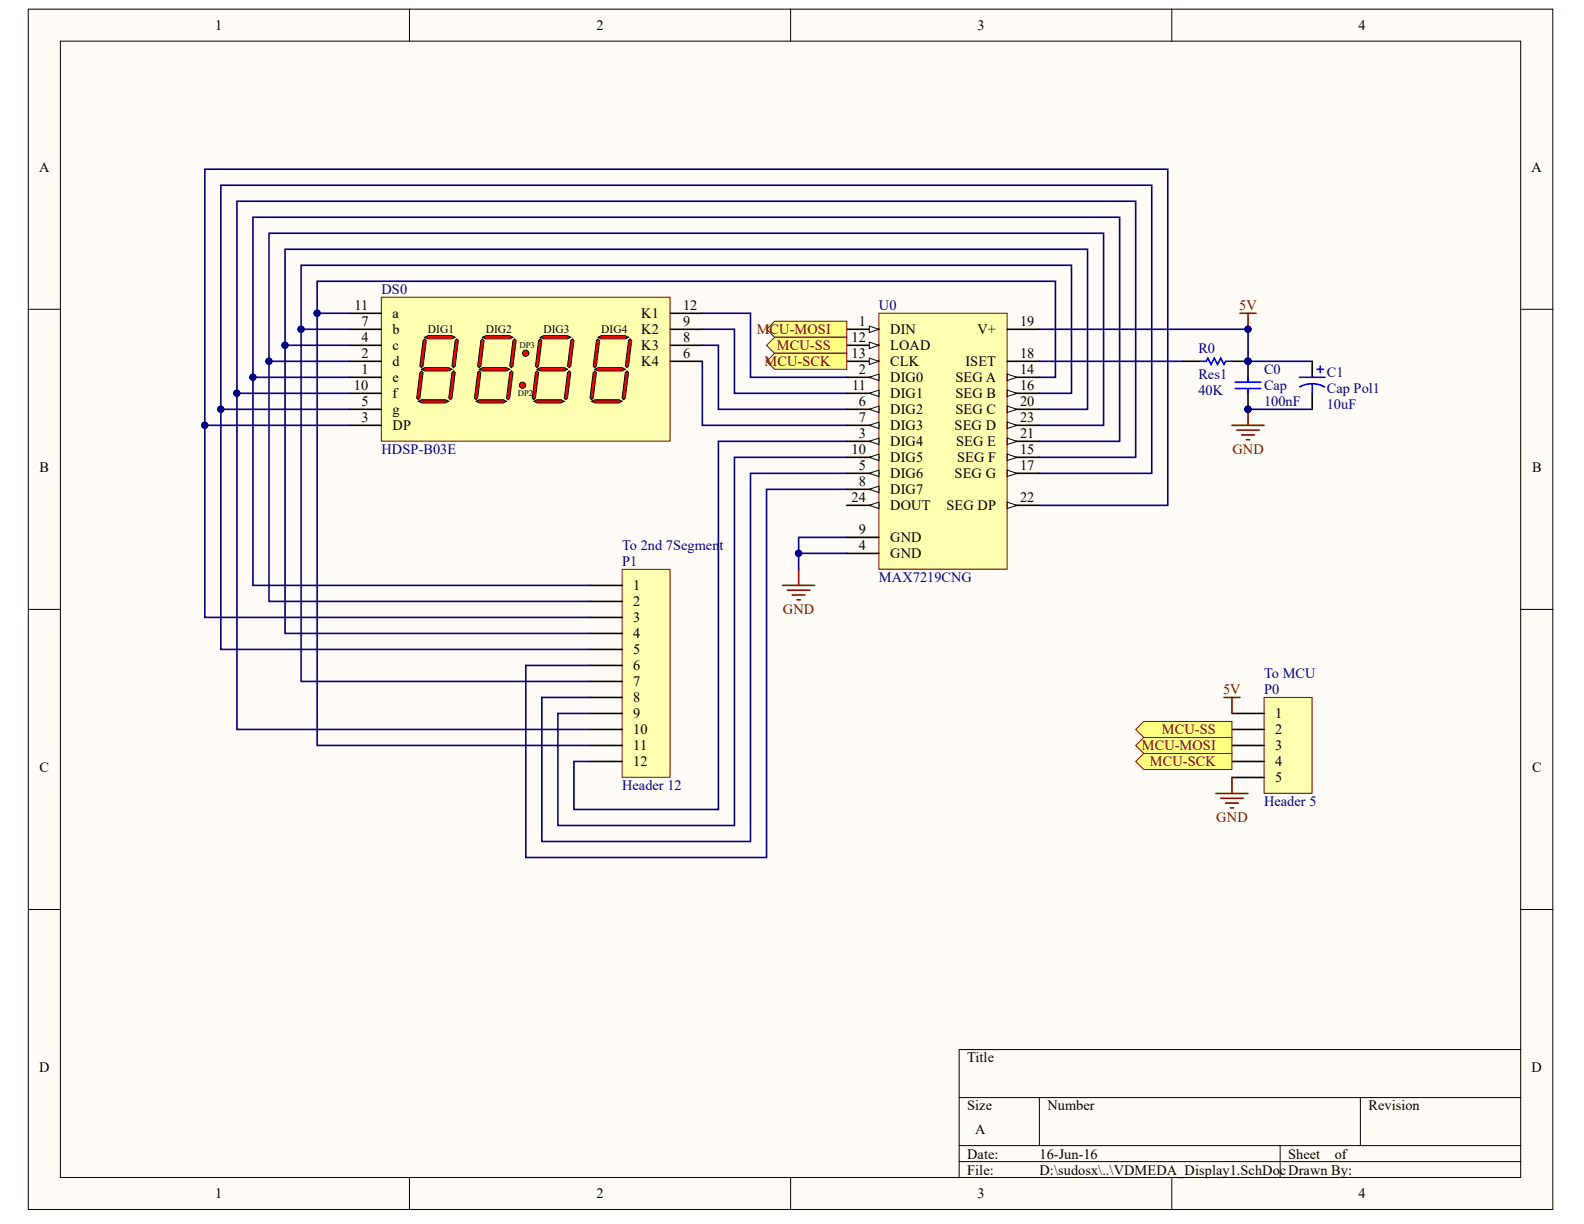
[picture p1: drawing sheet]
<svg xmlns="http://www.w3.org/2000/svg" width="279mm" height="216mm" viewBox="0 0 279 216" stroke-linecap="round" stroke-linejoin="round" font-family="sans-serif">
<defs><g id="words">
<g font-size="2.5">
<text x="38" y="5.3">1</text>
<text x="105.2" y="5.3">2</text>
<text x="172.4" y="5.3">3</text>
<text x="239.7" y="5.3">4</text>
<text x="6.9" y="30.3">A</text>
<text x="270.2" y="30.3">A</text>
<text x="62.6" y="54.7">11</text>
<text x="63.7" y="57.5">7</text>
<text x="69.2" y="58.9">b</text>
<text x="69.2" y="56.1">a</text>
<text x="113.1" y="56.1">K1</text>
<text x="113.1" y="58.9">K2</text>
<text x="120.5" y="54.7">12</text>
<text x="120.5" y="57.5">9</text>
<text x="151.5" y="57.5">1</text>
<text x="157" y="58.9">DIN</text>
<text x="172.4" y="58.9">V+</text>
<text x="179.9" y="57.5">19</text>
<text x="63.7" y="60.4">4</text>
<text x="63.7" y="63.2">2</text>
<text x="69.2" y="61.7">c</text>
<text x="69.2" y="64.6">d</text>
<text x="113.1" y="64.6">K4</text>
<text x="113.1" y="61.7">K3</text>
<text x="120.5" y="63.2">6</text>
<text x="120.5" y="60.4">8</text>
<text x="150.2" y="63.2">13</text>
<text x="150.2" y="60.4">12</text>
<text x="157" y="64.6">CLK</text>
<text x="157" y="61.7">LOAD</text>
<text x="170.3" y="64.6">ISET</text>
<text x="179.9" y="63.2">18</text>
<text x="62.4" y="68.8">10</text>
<text x="63.7" y="66">1</text>
<text x="63.7" y="71.7">5</text>
<text x="69.2" y="70.2">f</text>
<text x="69.2" y="67.4">e</text>
<text x="150.3" y="68.8">11</text>
<text x="151.5" y="71.7">6</text>
<text x="151.5" y="66">2</text>
<text x="157" y="67.4">DIG0</text>
<text x="157" y="70.2">DIG1</text>
<text x="168.5" y="70.2">SEG B</text>
<text x="168.5" y="67.4">SEG A</text>
<text x="179.9" y="71.7">20</text>
<text x="179.9" y="68.8">16</text>
<text x="179.9" y="66">14</text>
<text x="63.7" y="74.5">3</text>
<text x="69.2" y="75.9">DP</text>
<text x="69.2" y="73">g</text>
<text x="151.5" y="77.3">3</text>
<text x="151.5" y="74.5">7</text>
<text x="157" y="73">DIG2</text>
<text x="157" y="75.9">DIG3</text>
<text x="168.4" y="75.9">SEG D</text>
<text x="168.5" y="73">SEG C</text>
<text x="179.9" y="77.3">21</text>
<text x="179.9" y="74.5">23</text>
<text x="7" y="83.3">B</text>
<text x="150.2" y="80.1">10</text>
<text x="151.5" y="83">5</text>
<text x="157" y="78.7">DIG4</text>
<text x="157" y="81.5">DIG5</text>
<text x="168.6" y="78.7">SEG E</text>
<text x="168.8" y="81.5">SEG F</text>
<text x="179.9" y="83">17</text>
<text x="179.9" y="80.1">15</text>
<text x="270.3" y="83.3">B</text>
<text x="150.2" y="88.6">24</text>
<text x="151.5" y="85.8">8</text>
<text x="157" y="84.3">DIG6</text>
<text x="157" y="87.2">DIG7</text>
<text x="157" y="90">DOUT</text>
<text x="167" y="90">SEG DP</text>
<text x="168.4" y="84.3">SEG G</text>
<text x="179.9" y="88.6">22</text>
<text x="151.5" y="94.2">9</text>
<text x="157" y="95.6">GND</text>
<text x="151.5" y="97.1">4</text>
<text x="157" y="98.5">GND</text>
<text x="111.7" y="104.1">1</text>
<text x="111.7" y="106.9">2</text>
<text x="111.7" y="109.8">3</text>
<text x="111.7" y="112.6">4</text>
<text x="111.7" y="115.4">5</text>
<text x="111.7" y="118.2">6</text>
<text x="111.7" y="121.1">7</text>
<text x="111.7" y="123.9">8</text>
<text x="111.7" y="126.7">9</text>
<text x="111.7" y="129.5">10</text>
<text x="224.9" y="126.7">1</text>
<text x="224.9" y="129.5">2</text>
<text x="7" y="136.2">C</text>
<text x="111.7" y="132.4">11</text>
<text x="111.7" y="135.2">12</text>
<text x="224.9" y="132.4">3</text>
<text x="224.9" y="135.2">4</text>
<text x="270.3" y="136.2">C</text>
<text x="224.9" y="138">5</text>
<text x="6.9" y="189.2">D</text>
<text x="170.6" y="187.4">Title</text>
<text x="270.2" y="189.2">D</text>
<text x="170.6" y="195.9">Size</text>
<text x="184.7" y="195.9">Number</text>
<text x="241.4" y="195.9">Revision</text>
<text x="172" y="200.1">A</text>
<text x="170.6" y="204.3">Date:</text>
<text x="170.6" y="207.2">File:</text>
<text x="183.4" y="204.3">16-Jun-16</text>
<text x="183.4" y="207.2">D:\sudosx\..\VDMEDA_Display1.SchDocDrawn By:</text>
<text x="227.2" y="204.3">Sheet</text>
<text x="235.4" y="204.3">of</text>
<text x="38" y="211.4">1</text>
<text x="105.2" y="211.4">2</text>
<text x="172.4" y="211.4">3</text>
<text x="239.7" y="211.4">4</text>
</g>
<g font-size="2.5" fill="#000080">
<text x="67.3" y="51.9">DS0</text>
<text x="155" y="54.7">U0</text>
<text x="211.4" y="62.3">R0</text>
<text x="211.4" y="69.7">40K</text>
<text x="211.4" y="66.8">Res1</text>
<text x="223" y="71.7">100nF</text>
<text x="223" y="66">C0</text>
<text x="223" y="68.8">Cap</text>
<text x="234" y="66.6">C1</text>
<text x="234" y="69.4">Cap Pol1</text>
<text x="234" y="72.2">10uF</text>
<text x="67.3" y="80.1">HDSP-B03E</text>
<text x="109.7" y="99.9">P1</text>
<text x="109.7" y="97.1">To 2nd 7Segment</text>
<text x="155" y="102.7">MAX7219CNG</text>
<text x="223" y="119.7">To MCU</text>
<text x="223" y="122.4">P0</text>
<text x="109.7" y="139.4">Header 12</text>
<text x="223" y="142.2">Header 5</text>
</g>
<g font-size="2.5" fill="#800000">
<text x="133.5" y="58.9">MCU-MOSI</text>
<text x="218.6" y="54.7">5V</text>
<text x="134.9" y="64.6">MCU-SCK</text>
<text x="137" y="61.7">MCU-SS</text>
<text x="217.4" y="80.1">GND</text>
<text x="138.1" y="108.4">GND</text>
<text x="215.7" y="122.4">5V</text>
<text x="205" y="129.5">MCU-SS</text>
<text x="201.4" y="132.4">MCU-MOSI</text>
<text x="202.8" y="135.2">MCU-SCK</text>
<text x="214.5" y="145">GND</text>
</g>
<g font-size="2">
<text x="75.5" y="58.8">DIG1</text>
<text x="85.7" y="58.8">DIG2</text>
<text x="95.9" y="58.8">DIG3</text>
<text x="106" y="58.8">DIG4</text>
</g>
<g font-size="1.5">
<text x="91.6" y="61.4">DP3</text>
<text x="91.3" y="69.9">DP2</text>
</g>
</g></defs>
<g fill="#fffcf8" stroke="#000" stroke-width=".18">
<path d="M5 1.6h268.9v211.7h-268.9z"/>
<path d="M10.6 7.3h257.6v200.4h-257.6z"/>
</g>
<g fill="none" stroke="#000" stroke-width=".18">
<path d="M72.2 1.6v5.7M139.5 1.6v5.7M206.7 1.6v5.7M5 54.6h5.6M268.3 54.6h5.6M5 107.5h5.6M268.3 107.5h5.6M5 160.4h5.6M268.3 160.4h5.6M169.2 193.6h99.1M183.3 193.6v8.5M240 193.6v8.5"/>
<path d="M268.3 185.1h-99.1v22.6M72.2 207.7v5.7M139.5 207.7v5.7M169.2 202.1h99.1M169.2 204.9h99.1M206.7 207.7v5.7M225.8 202.1v5.6"/>
</g>
<path d="M67.3 52.4h50.9v25.4h-50.9z" fill="#ffffb0" stroke="#800000" stroke-width=".18"/>
<path d="M61.6 58.1h5.7M118.2 55.3h5.7M61.6 69.4h5.7M61.6 60.9h5.7M61.6 66.6h5.7M61.6 75h5.7M118.2 63.7h5.7M118.2 60.9h5.7" fill="none" stroke="#000" stroke-width=".28"/>
<g fill="#f00" stroke="#000" stroke-width=".18">
<path d="M73.8 70.8l.5-.3h4.3l.6 .3-.6 .3h-4.3z" fill-rule="evenodd"/>
<path d="M74.3 65.1l.6-.2h4.3l.5 .2-.5 .3h-4.3z" fill-rule="evenodd"/>
<path d="M74.9 59.5l.6-.3h4.2l.6 .3-.6 .3h-4.2z" fill-rule="evenodd"/>
<path d="M80.3 60.1l.3-.3 .3 .3-.6 4.5-.3 .3-.3-.3z" fill-rule="evenodd"/>
<path d="M74.6 60.1l.3-.3 .3 .3-.6 4.5-.3 .3-.2-.3z" fill-rule="evenodd"/>
<path d="M74.1 65.7l.2-.3 .3 .3-.5 4.5-.3 .3-.3-.3z" fill-rule="evenodd"/>
<path d="M79.7 65.7l.3-.3 .3 .3-.6 4.5-.3 .3-.2-.3z" fill-rule="evenodd"/>
<path d="M84 70.8l.5-.3h4.3l.5 .3-.5 .3h-4.3z" fill-rule="evenodd"/>
<path d="M84.5 65.1l.6-.2h4.2l.6 .2-.6 .3h-4.2z" fill-rule="evenodd"/>
<path d="M85.1 59.5l.6-.3h4.2l.6 .3-.6 .3h-4.2z" fill-rule="evenodd"/>
<path d="M90.5 60.1l.3-.3 .2 .3-.5 4.5-.3 .3-.3-.3z" fill-rule="evenodd"/>
<path d="M84.8 60.1l.3-.3 .3 .3-.6 4.5-.3 .3-.2-.3z" fill-rule="evenodd"/>
<path d="M84.3 65.7l.2-.3 .3 .3-.5 4.5-.3 .3-.3-.3z" fill-rule="evenodd"/>
<path d="M89.9 65.7l.3-.3 .3 .3-.6 4.5-.3 .3-.3-.3z" fill-rule="evenodd"/>
</g>
<circle cx="92.2" cy="67.9" r=".55" fill="#f00" stroke="#000" stroke-width=".18"/>
<path d="M61.6 55.3h5.7M118.2 58.1h5.7M61.6 72.2h5.7M61.6 63.7h5.7" fill="none" stroke="#000" stroke-width=".28"/>
<g fill="#f00" stroke="#000" stroke-width=".18">
<path d="M94.2 70.8l.5-.3h4.3l.5 .3-.5 .3h-4.3z" fill-rule="evenodd"/>
<path d="M94.7 65.1l.6-.2h4.2l.6 .2-.6 .3h-4.2z" fill-rule="evenodd"/>
<path d="M95.3 59.5l.6-.3h4.2l.6 .3-.6 .3h-4.2z" fill-rule="evenodd"/>
<path d="M100.7 60.1l.3-.3 .2 .3-.5 4.5-.3 .3-.3-.3z" fill-rule="evenodd"/>
<path d="M95 60.1l.3-.3 .3 .3-.6 4.5-.3 .3-.3-.3z" fill-rule="evenodd"/>
<path d="M94.4 65.7l.3-.3 .3 .3-.6 4.5-.2 .3-.3-.3z" fill-rule="evenodd"/>
<path d="M100.1 65.7l.3-.3 .3 .3-.6 4.5-.3 .3-.3-.3z" fill-rule="evenodd"/>
<path d="M104.4 70.8l.5-.3h4.3l.5 .3-.5 .3h-4.3z" fill-rule="evenodd"/>
<path d="M104.9 65.1l.6-.2h4.2l.6 .2-.6 .3h-4.2z" fill-rule="evenodd"/>
<path d="M105.5 59.5l.6-.3h4.2l.6 .3-.6 .3h-4.2z" fill-rule="evenodd"/>
<path d="M110.9 60.1l.2-.3 .3 .3-.5 4.5-.3 .3-.3-.3z" fill-rule="evenodd"/>
<path d="M105.2 60.1l.3-.3 .3 .3-.6 4.5-.3 .3-.3-.3z" fill-rule="evenodd"/>
<path d="M104.6 65.7l.3-.3 .3 .3-.6 4.5-.2 .3-.3-.3z" fill-rule="evenodd"/>
<path d="M110.3 65.7l.3-.3 .3 .3-.6 4.5-.3 .3-.3-.3z" fill-rule="evenodd"/>
</g>
<circle cx="92.7" cy="62.3" r=".55" fill="#f00" stroke="#000" stroke-width=".18"/>
<path d="M155 55.3h22.6v45.1h-22.6z" fill="#ffffb0" stroke="#800000" stroke-width=".18"/>
<path d="M149.4 72.2h5.6" fill="none" stroke="#000" stroke-width=".28"/>
<path d="M153.3 72.2l1.7-.6v1.2z" fill="#fffcf8" stroke="#000" stroke-width=".18"/>
<path d="M149.4 83.5h5.6" fill="none" stroke="#000" stroke-width=".28"/>
<path d="M153.3 83.5l1.7-.6v1.2z" fill="#fffcf8" stroke="#000" stroke-width=".18"/>
<path d="M177.7 77.8h5.6M149.4 97.6h5.6" fill="none" stroke="#000" stroke-width=".28"/>
<path d="M177.7 77.3l1.7 .5-1.7 .6z" fill="#fffcf8" stroke="#000" stroke-width=".18"/>
<path d="M177.7 83.5h5.6" fill="none" stroke="#000" stroke-width=".28"/>
<path d="M177.7 82.9l1.7 .6-1.7 .6z" fill="#fffcf8" stroke="#000" stroke-width=".18"/>
<path d="M177.7 58.1h5.6M177.7 63.7h5.6M177.7 72.2h5.6" fill="none" stroke="#000" stroke-width=".28"/>
<path d="M177.7 71.6l1.7 .6-1.7 .6z" fill="#fffcf8" stroke="#000" stroke-width=".18"/>
<path d="M149.4 77.8h5.6" fill="none" stroke="#000" stroke-width=".28"/>
<path d="M153.3 77.8l1.7-.5v1.1z" fill="#fffcf8" stroke="#000" stroke-width=".18"/>
<path d="M177.7 75h5.6" fill="none" stroke="#000" stroke-width=".28"/>
<path d="M177.7 74.5l1.7 .5-1.7 .6z" fill="#fffcf8" stroke="#000" stroke-width=".18"/>
<path d="M149.4 58.1h5.6" fill="none" stroke="#000" stroke-width=".28"/>
<path d="M153.3 57.5l1.7 .6-1.7 .5z" fill="#fffcf8" stroke="#000" stroke-width=".18"/>
<path d="M149.4 66.6h5.6" fill="none" stroke="#000" stroke-width=".28"/>
<path d="M153.3 66.6l1.7-.6v1.1z" fill="#fffcf8" stroke="#000" stroke-width=".18"/>
<path d="M177.7 80.7h5.6" fill="none" stroke="#000" stroke-width=".28"/>
<path d="M177.7 80.1l1.7 .6-1.7 .5z" fill="#fffcf8" stroke="#000" stroke-width=".18"/>
<path d="M177.7 69.4h5.6" fill="none" stroke="#000" stroke-width=".28"/>
<path d="M177.7 68.8l1.7 .6-1.7 .5z" fill="#fffcf8" stroke="#000" stroke-width=".18"/>
<path d="M177.7 66.6h5.6" fill="none" stroke="#000" stroke-width=".28"/>
<path d="M177.7 66l1.7 .6-1.7 .5z" fill="#fffcf8" stroke="#000" stroke-width=".18"/>
<path d="M149.4 69.4h5.6M149.4 94.8h5.6" fill="none" stroke="#000" stroke-width=".28"/>
<path d="M153.3 69.4l1.7-.6v1.1z" fill="#fffcf8" stroke="#000" stroke-width=".18"/>
<path d="M149.4 80.7h5.6" fill="none" stroke="#000" stroke-width=".28"/>
<path d="M153.3 80.7l1.7-.6v1.1z" fill="#fffcf8" stroke="#000" stroke-width=".18"/>
<path d="M149.4 63.7h5.6" fill="none" stroke="#000" stroke-width=".28"/>
<path d="M153.3 63.2l1.7 .5-1.7 .6z" fill="#fffcf8" stroke="#000" stroke-width=".18"/>
<path d="M177.7 89.1h5.6" fill="none" stroke="#000" stroke-width=".28"/>
<path d="M177.7 88.6l1.7 .5-1.7 .6z" fill="#fffcf8" stroke="#000" stroke-width=".18"/>
<path d="M149.4 75h5.6" fill="none" stroke="#000" stroke-width=".28"/>
<path d="M153.3 75l1.7-.5v1.1z" fill="#fffcf8" stroke="#000" stroke-width=".18"/>
<path d="M149.4 86.3h5.6" fill="none" stroke="#000" stroke-width=".28"/>
<path d="M153.3 86.3l1.7-.5v1.1z" fill="#fffcf8" stroke="#000" stroke-width=".18"/>
<path d="M149.4 89.1h5.6" fill="none" stroke="#000" stroke-width=".28"/>
<path d="M153.3 89.1l1.7-.5v1.1z" fill="#fffcf8" stroke="#000" stroke-width=".18"/>
<path d="M149.4 60.9h5.6" fill="none" stroke="#000" stroke-width=".28"/>
<path d="M153.3 60.3l1.7 .6-1.7 .6z" fill="#fffcf8" stroke="#000" stroke-width=".18"/>
<path d="M223 123h8.4v16.9h-8.4z" fill="#ffffb0" stroke="#800000" stroke-width=".18"/>
<path d="M217.3 125.8h5.7M217.3 128.7h5.7M217.3 131.5h5.7M217.3 134.3h5.7M217.3 137.1h5.7" fill="none" stroke="#000" stroke-width=".28"/>
<path d="M109.7 100.4h8.5v36.7h-8.5z" fill="#ffffb0" stroke="#800000" stroke-width=".18"/>
<g fill="none" stroke="#000" stroke-width=".28">
<path d="M208.8 63.7h2.8M217.3 63.7h2.8v2.9M220.1 69.4v2.8M231.5 63.7v2.9M231.5 69.4v2.8M104.1 103.3h5.6M104.1 106.1h5.6M104.1 108.9h5.6M104.1 111.7h5.6M104.1 114.5h5.6M104.1 117.4h5.6M104.1 120.2h5.6"/>
<path d="M104.1 123h5.6M104.1 125.8h5.6M104.1 128.7h5.6M104.1 131.5h5.6M104.1 134.3h5.6"/>
</g>
<g fill="none" stroke="#000080" stroke-width=".28">
<path d="M53.1 58.1v62.1h51M55.9 55.3v76.2h48.2M61.6 58.1h-8.5v-11.3h135.9v22.6h-5.7M61.6 55.3h-5.7v-5.7h130.3v17h-2.9M36.1 75v33.9h68M39 72.2v42.3h65.1M41.8 69.4v59.3h62.3M44.6 66.6v36.7h59.5M47.5 63.7v42.4h56.6M50.3 60.9v50.8h53.8M61.6 75h-25.5v-45.2h169.9v59.3h-22.7M61.6 72.2h-22.6v-39.5h164.2v50.8h-19.9"/>
<path d="M61.6 69.4h-19.8v-33.9h158.5v45.2h-17M61.6 66.6h-17v-28.3h152.9v39.5h-14.2M61.6 63.7h-14.1v-22.6h147.2v33.9h-11.4M61.6 60.9h-11.3v-16.9h141.5v28.2h-8.5"/>
</g>
<g fill="#000080" stroke="#000080" stroke-width=".18">
<circle cx="36.1" cy="75" r=".55"/>
<circle cx="38.9" cy="72.2" r=".55"/>
<circle cx="41.8" cy="69.4" r=".55"/>
<circle cx="44.6" cy="66.5" r=".55"/>
<circle cx="47.4" cy="63.7" r=".55"/>
<circle cx="50.3" cy="60.9" r=".55"/>
<circle cx="53.1" cy="58.1" r=".55"/>
<circle cx="55.9" cy="55.2" r=".55"/>
<circle cx="220.1" cy="72.2" r=".55"/>
<circle cx="220.1" cy="63.7" r=".55"/>
<circle cx="220.1" cy="58.1" r=".55"/>
</g>
<path d="M211.6 63.7h1.2l.3-.5 .5 1.1 .6-1.1 .6 1.1 .5-1.1 .6 1.1 .3-.6h1.1M217.9 67.4h4.5M217.9 68.5h4.5M220.1 66.6v.8M220.1 68.5v.9M229.2 66.6h4.5M231.5 67.7l.9 .1 1.3 .5M231.5 67.7l-1.4 .2-.8 .3M231.5 67.7v1.7M232.3 65.1h1.1M232.9 64.6v1.1" fill="none" stroke="#00f" stroke-width=".28"/>
<path d="M218.7 55.3h2.9M220.1 55.3v2.8M217.3 75h5.7M218.2 75.9h3.9M219 76.7h2.3M219.9 77.6h.5M220.1 72.2v2.8M138 103.3h5.7M138.9 104.1h4M139.7 104.9h2.3M140.6 105.8h.6M140.9 100.4v2.9" fill="none" stroke="#800000" stroke-width=".28"/>
<g fill="#ffff80" stroke="#800000" stroke-width=".18">
<path d="M135.2 58.1l1.4-1.4h12.8v2.8h-12.8z" fill-rule="evenodd"/>
<path d="M135.2 60.9l1.4-1.4h12.8v2.8h-12.8z" fill-rule="evenodd"/>
<path d="M135.2 63.7l1.4-1.4h12.8v2.8h-12.8z" fill-rule="evenodd"/>
</g>
<path d="M123.9 55.3h8.5v11.3h17M123.9 58.1h5.6v11.3h19.9M123.9 60.9h2.8v11.3h22.7M123.9 63.7v11.3h25.5M149.4 77.8h-22.7v65h-25.5v-8.5h2.9M140.9 97.6h8.5M149.4 80.7h-19.9v64.9h-31.1v-19.8h5.7M149.4 83.5h-17v64.9h-36.8v-25.4h8.5M149.4 86.3h-14.2v65h-42.5v-33.9h11.4M149.4 94.8h-8.5v5.6" fill="none" stroke="#000080" stroke-width=".28"/>
<circle cx="140.9" cy="97.6" r=".55" fill="#000080" stroke="#000080" stroke-width=".18"/>
<path d="M214.5 140h5.6M215.9 123h2.8M217.3 123v2.8M217.3 137.1v2.9M215.3 140.8h4M216.2 141.7h2.2M217 142.5h.6" fill="none" stroke="#800000" stroke-width=".28"/>
<g fill="#ffff80" stroke="#800000" stroke-width=".18">
<path d="M200.3 131.5l1.4-1.4h15.6v2.8h-15.6z" fill-rule="evenodd"/>
<path d="M200.3 128.7l1.4-1.4h15.6v2.8h-15.6z" fill-rule="evenodd"/>
<path d="M200.3 134.3l1.4-1.4h15.6v2.8h-15.6z" fill-rule="evenodd"/>
</g>
<path d="M183.3 58.1h36.8v5.6h11.4M183.3 63.7h25.5M220.1 72.2h11.4" fill="none" stroke="#000080" stroke-width=".28"/>
<g fill="#000080" stroke="#000080" stroke-width=".18">
<circle cx="220.1" cy="63.7" r=".55"/>
<circle cx="220.1" cy="72.2" r=".55"/>
<circle cx="220.1" cy="58.1" r=".55"/>
</g>
<use href="#words"/>
</svg>
